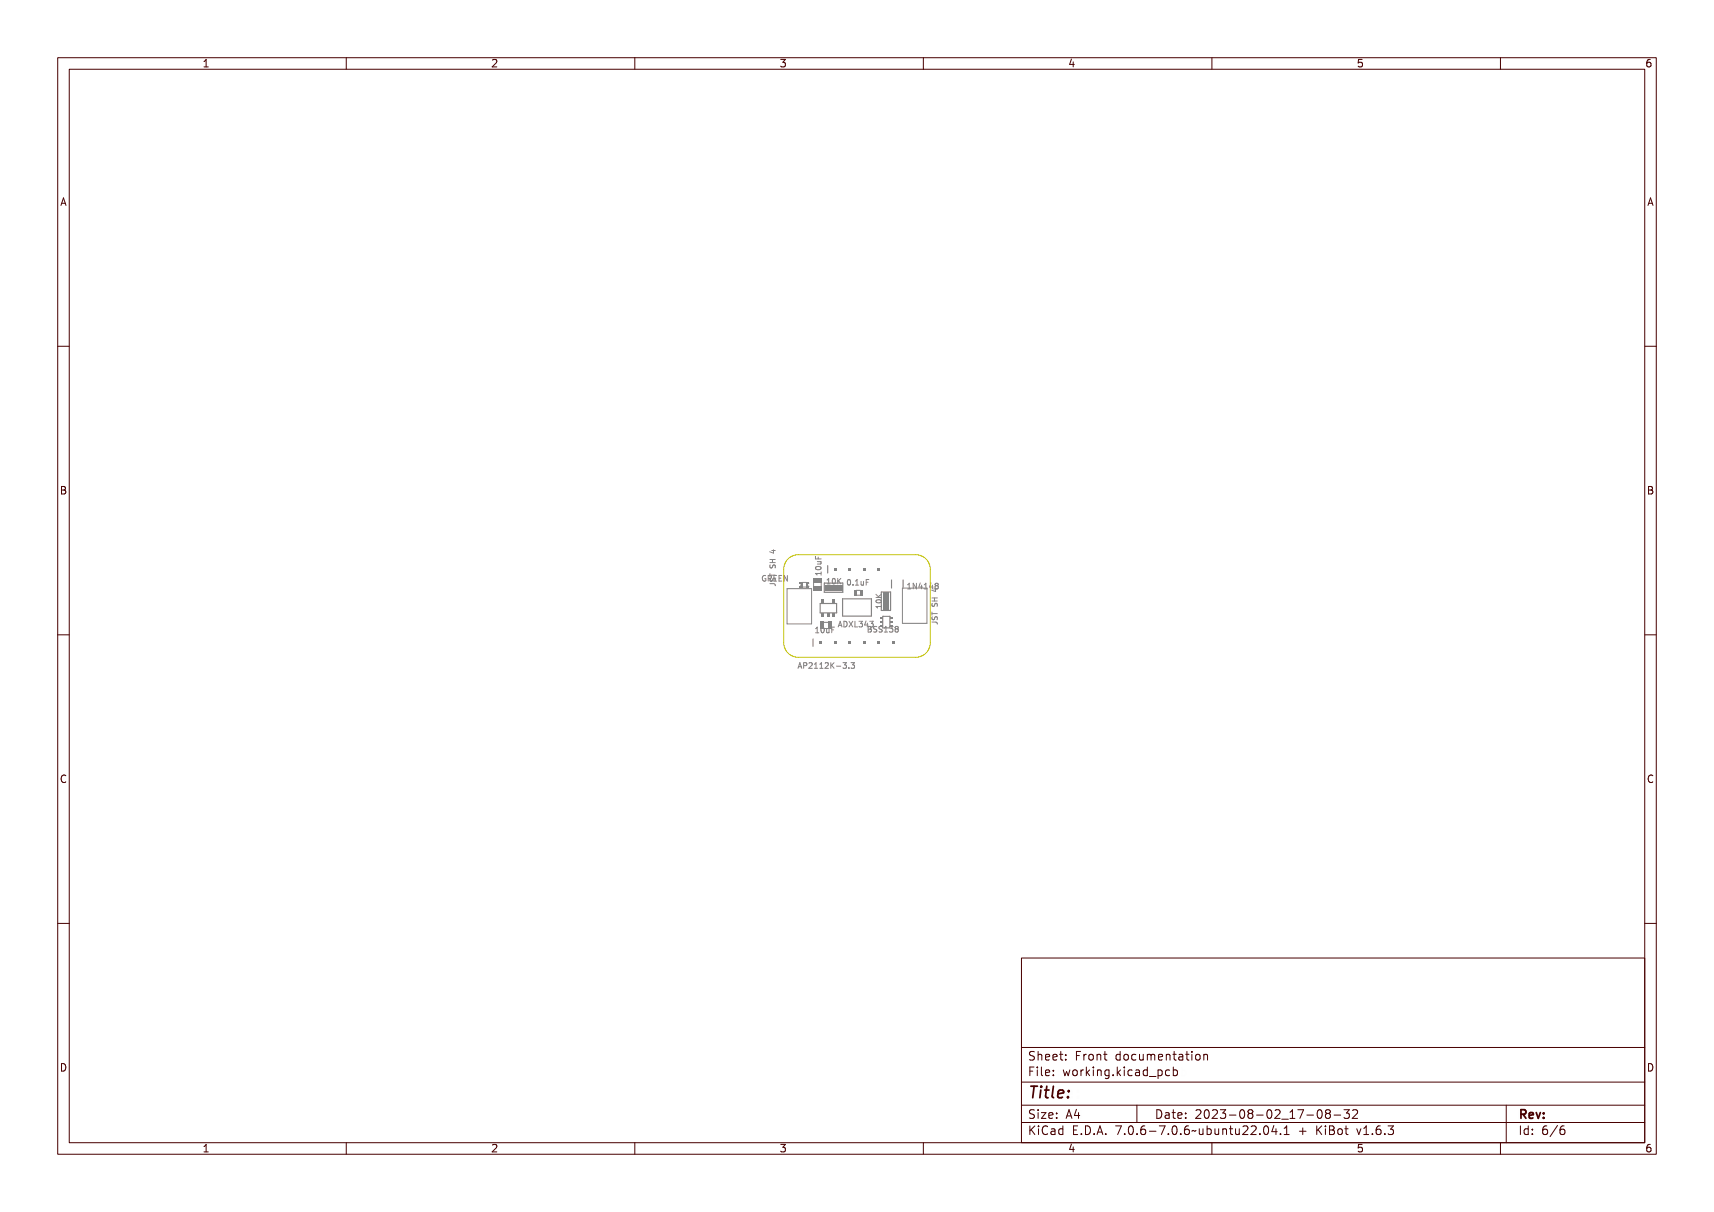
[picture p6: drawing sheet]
<svg xmlns="http://www.w3.org/2000/svg" width="297mm" height="210mm" viewBox="0 0 297 210" stroke-linecap="round" stroke-linejoin="round" font-family="sans-serif">
<defs><g id="words">
<text font-size="2.7" fill="#480000" x="178" y="190.3">Title:</text>
<g font-size="2" fill="#480000">
<text x="178" y="183.7">Sheet: Front documentation</text>
<text x="178" y="186.5">File: working.kicad_pcb</text>
<text x="178" y="193.9">Size: A4</text>
<text x="178" y="196.6">KiCad E.D.A. 7.0.6-7.0.6~ubuntu22.04.1 + KiBot v1.6.3</text>
<text x="200" y="193.9">Date: 2023-08-02_17-08-32</text>
<text x="263" y="196.6">Id: 6/6</text>
<text x="263" y="193.9">Rev:</text>
</g>
<g font-size="1.7" fill="#480000">
<text x="35" y="11.7">1</text>
<text x="85" y="11.7">2</text>
<text x="135" y="11.7">3</text>
<text x="185" y="11.7">4</text>
<text x="235" y="11.7">5</text>
<text x="285" y="11.7">6</text>
<text x="10.5" y="35.7">A</text>
<text x="285.5" y="35.7">A</text>
<text x="10.5" y="85.6">B</text>
<text x="285.5" y="85.6">B</text>
<text x="10.5" y="135.7">C</text>
<text x="285.5" y="135.7">C</text>
<text x="10.5" y="185.6">D</text>
<text x="285.5" y="185.6">D</text>
<text x="35" y="199.7">1</text>
<text x="85" y="199.7">2</text>
<text x="135" y="199.7">3</text>
<text x="185" y="199.7">4</text>
<text x="235" y="199.7">5</text>
<text x="285" y="199.7">6</text>
</g>
<g font-size="1.3" fill="#848484">
<text x="132.8" y="100.7">GREEN</text>
<text x="142.3" y="99.9" transform="rotate(-90 142.3 99.9)">10uF</text>
<text x="143.1" y="101.2">10K</text>
<text x="146.8" y="101.4">0.1uF</text>
<text x="152.8" y="105.6" transform="rotate(-90 152.8 105.6)">10K</text>
<text x="157.1" y="102.1">1N4148</text>
<text x="141.6" y="109.7">10uF</text>
<text x="145.1" y="108.7">ADXL343</text>
<text x="151.2" y="109.6">BSS138</text>
<text x="138.2" y="115.8">AP2112K-3.3</text>
</g>
</g></defs>
<g fill="none" stroke="#848484" stroke-width=".17">
<path d="M132.4 99.7a.53 .53 0 0 0-.3 .5 .53 .53 0 0 0 .3 .5M132.9 99.9l.3-.1h.2v.2l-.1-.1a.36 .36 0 0 0-.4 .4 .36 .36 0 0 0 .4 .3v-.2l-.1-.2h.3v.5a.43 .43 0 0 1-.6-.1 .43 .43 0 0 1 0-.6zM133.4 97.5h.9M133.4 96.9h.9M133.5 97.9v.5h.3l.1-.4 .3-.1 .1 .2v.3M133.6 99.5h.1v.2h.8v.2h-.8v.2h-.1zM133.6 97.3h.9v.1h-.5v.3h.5v.1h-.9v-.1h.3v-.3h-.3zM133.6 95.9h.5l.1-.2 .3 .3h-.3v.4h-.1l-.5-.4zM133.6 98.1h.1a.18 .18 0 0 0 0 .3 .18 .18 0 0 0 .2-.1 .29 .29 0 0 1 .5-.2 .29 .29 0 0 1-.1 .5v-.1a.22 .22 0 0 0 .1-.3 .22 .22 0 0 0-.3 0 .22 .22 0 0 0-.1 .3 .29 .29 0 0 1-.4 0 .29 .29 0 0 1 0-.4zM133.6 99.8h.3a.26 .26 0 0 1 .3 .2 .26 .26 0 0 1-.2 .3l.3 .4h-.1l-.3-.4h-.1v.4h-.2zM133.7 96h.4v.3zM133.7 95.4h.6"/>
<path d="M133.8 99.9h.1a.17 .17 0 0 1 .2 .1 .17 .17 0 0 1-.2 .2h-.1zM133.9 96.9v.6M134 95.3v.5l-.6-.2M134.5 99.8h.5v.1h-.4v.3h.4v.1h-.4v.3h.4v.1h-.5zM135.2 99.8h.6v.1h-.4v.3h.4v.1h-.4v.3h.4v.1h-.6zM136 99.8h.2l.3 .8v-.8h.1v.9h-.2l-.3-.8v.8h-.1zM141.4 99.4h.8v-.2h.1v.5h-.1v-.2h-.7v.2h-.1zM141.4 96.8h.1v.4h.3v-.4h.1v.4h.4v.2h-.9zM141.5 98.5l.3-.1a.38 .38 0 0 1 .5 .3 .55 .55 0 0 1-.5 .3 .55 .55 0 0 1-.4-.3zM141.5 98.6a.43 .43 0 0 1 .7 .2 .43 .43 0 0 1-.7-.2zM141.6 97.6h.7l-.1 .1a.23 .23 0 0 1 .1 .3 .23 .23 0 0 1-.2 .2h-.5v-.2h.5l.1-.1-.1-.2h-.5zM133.6 101.1h.6a.26 .26 0 0 1 .3 .2 .26 .26 0 0 1-.2 .3 .21 .21 0 0 0 .1-.2 .21 .21 0 0 0-.2-.2h-.5v.2h-.1z"/>
<path d="M133.6 100.3l.1 .1a.18 .18 0 0 0 0 .3 .18 .18 0 0 0 .2-.2 .29 .29 0 0 1 .5-.2 .29 .29 0 0 1-.1 .5 .22 .22 0 0 0 .1-.3 .22 .22 0 0 0-.3-.1 .22 .22 0 0 0-.1 .3 .29 .29 0 0 1-.4 0 .29 .29 0 0 1 0-.4zM134.2 101.2l.1 .3M138.5 114.9h.1l.3 .9h-.1l-.1-.2h-.3l-.1 .2h-.1zM138.6 115l.1 .5h-.3zM138.6 101a.3 .3 0 0 1 .2 .3 .3 .3 0 0 1-.2 .3M139 101.7h.7M139 100.9h.7M139.1 114.9h.2a.31 .31 0 0 1 .4 .4 .31 .31 0 0 1-.5 .2v.3h-.1zM139.2 115h.1a.18 .18 0 0 1 .2 .2 .18 .18 0 0 1-.2 .2h-.1zM139.8 114.9a.34 .34 0 0 1 .6 .1 .34 .34 0 0 1-.2 .5l-.2 .2h.4v.1h-.6l.4-.4a.23 .23 0 0 0 0-.4 .23 .23 0 0 0-.4 .1zM140.2 101a.27 .27 0 0 0-.3 .3 .27 .27 0 0 0 .3 .3M140.7 114.9h.3v.8h.2v.1h-.5v-.1h.2v-.7l-.2 .1z"/>
<path d="M141.5 114.9h.3v.8h.2v.1h-.5v-.1h.2v-.7l-.2 .1zM141.8 108.8l.3-.1v.9h.2v.1h-.5v-.1h.2v-.8l-.2 .1zM142.2 114.9a.34 .34 0 0 1 .5 .1 .34 .34 0 0 1-.2 .5l-.2 .2h.5v.1h-.6l.3-.4a.23 .23 0 0 0 .1-.4 .23 .23 0 0 0-.4 .1zM142.6 108.8l.1-.1a.46 .46 0 0 1 .4 .5 .46 .46 0 0 1-.4 .5l-.2-.3zM142.7 108.8a.39 .39 0 0 1 .3 .4 .39 .39 0 0 1-.3 .4l-.1-.4zM143 114.9h.1v.4l.4-.4h.1l-.3 .4 .4 .5h-.2l-.3-.4-.1 .4h-.1zM143.2 100.3h.4v.8h.2v.1h-.5v-.1h.1v-.7l-.2 .1zM143.3 109h.1v.5l.2 .1 .1-.1v-.5h.2v.7l-.2-.1a.23 .23 0 0 1-.2 .1 .23 .23 0 0 1-.2-.3zM143.9 115.4h.3v.1h-.3zM144 100.4l.1-.1a.44 .44 0 0 1 .4 .5 .44 .44 0 0 1-.4 .4l-.2-.2zM144.1 108.7h.6v.1h-.5v.3h.4v.1h-.4v.5h-.1zM144.2 100.4a.37 .37 0 0 1 .2 .4 .37 .37 0 0 1-.2 .3l-.1-.4z"/>
<path d="M144.6 114.9a.29 .29 0 0 1 .4 0 .29 .29 0 0 1-.1 .4 .3 .3 0 0 1 .1 .5 .3 .3 0 0 1-.5-.1h.1a.22 .22 0 0 0 .3 .1 .22 .22 0 0 0 .1-.3 .22 .22 0 0 0-.3-.1l.1-.1a.17 .17 0 0 0 .2-.2 .17 .17 0 0 0-.3-.1h-.1zM144.7 100.3h.1v.4l.4-.4h.1l-.3 .4 .4 .5h-.2l-.3-.5-.1 .5h-.1zM145.4 107.7h.2l.3 1h-.1l-.1-.3h-.3l-.1 .3h-.1zM145.5 107.8l.2 .5h-.3zM145.5 115.7h.2v.1h-.2zM146 107.7a.49 .49 0 0 1 .6 .5 .49 .49 0 0 1-.6 .5zM146.1 114.9a.29 .29 0 0 1 .5 0 .29 .29 0 0 1-.1 .4 .3 .3 0 0 1 .1 .5 .3 .3 0 0 1-.5-.1h.1a.22 .22 0 0 0 .3 .1 .22 .22 0 0 0 0-.3 .22 .22 0 0 0-.2-.1l.1-.1a.17 .17 0 0 0 .1-.2 .17 .17 0 0 0-.2-.1h-.2zM146.1 107.8a.37 .37 0 0 1 .4 .4 .37 .37 0 0 1-.4 .4zM146.8 107.7h.1l.2 .4 .2-.4h.2l-.3 .5 .3 .5h-.2l-.2-.4-.2 .4h-.2l.3-.5zM147 100.6l.1-.1a.46 .46 0 0 1 .4 .5 .46 .46 0 0 1-.4 .4l-.2-.2zM147.1 100.6a.39 .39 0 0 1 .3 .4 .39 .39 0 0 1-.3 .3l-.1-.3zM147.5 114.8h.6l-.4 .4 .3 .1v.4l-.1 .1-.4-.1"/>
<path d="M147.6 107.7h.2v.9h.4v.1h-.6zM147.9 101.2h.2v.2h-.2zM148.4 107.7a.29 .29 0 0 1 .4 0 .29 .29 0 0 1 0 .5 .3 .3 0 0 1 0 .5 .3 .3 0 0 1-.4-.2 .22 .22 0 0 0 .3 .1 .22 .22 0 0 0 .1-.3 .22 .22 0 0 0-.3-.1l.1-.1a.17 .17 0 0 0 .2-.2 .17 .17 0 0 0-.3-.1l-.1 .1zM148.5 100.5h.4v.8h.2v.1h-.6v-.1h.2v-.7h-.2zM149.3 100.7h.1v.5l.1 .1 .2-.1v-.5h.1v.7l-.1-.1a.23 .23 0 0 1-.3 .1 .23 .23 0 0 1-.1-.2zM149.5 107.7h.2v.6h.1l-.1 .4h-.2v-.3h-.4zM149.5 107.8v.5h-.3zM150 107.7a.29 .29 0 0 1 .4 0 .29 .29 0 0 1-.1 .5 .3 .3 0 0 1 .1 .5 .3 .3 0 0 1-.5-.2h.1a.22 .22 0 0 0 .3 .1 .22 .22 0 0 0 .1-.3 .22 .22 0 0 0-.3-.1l.1-.1a.17 .17 0 0 0 .2-.2 .17 .17 0 0 0-.3-.1l-.1 .1zM150.1 100.5h.5v.1h-.4v.3h.4v.1h-.4v.4h-.1zM150.4 108.5v1h.4M150.7 107.7h.6l-.3 .3 .3 .2M151.3 108.6h.2a.23 .23 0 0 1 .3 .2 .23 .23 0 0 1-.1 .2 .26 .26 0 0 1 .2 .4 .26 .26 0 0 1-.4 .2h-.2z"/>
<path d="M151.4 109.1h.1a.18 .18 0 0 1 .3 .2 .18 .18 0 0 1-.3 .2h-.1zM151.4 108.7h.1a.15 .15 0 0 1 .2 .2 .15 .15 0 0 1-.2 .1h-.1zM151.9 105.1h.8v-.2h.1v.5h-.1v-.2h-.7v.2h-.1zM151.9 103.3l.3 .4 .6-.4v.2l-.5 .3 .5 .1v.1h-.9v-.1h.4l-.4-.4zM151.9 104.3a.49 .49 0 0 1 .5-.2 .49 .49 0 0 1 .4 .5 .48 .48 0 0 1-.6 .2 .48 .48 0 0 1-.3-.5zM152 104.4a.41 .41 0 0 1 .7 .1 .41 .41 0 0 1-.7-.1zM152.1 108.7l.3-.1h.2l-.1 .1a.19 .19 0 0 0-.2-.1 .19 .19 0 0 0-.1 .3 .19 .19 0 0 0 .2 .1 .3 .3 0 0 1 .1 .5 .3 .3 0 0 1-.5-.1 .22 .22 0 0 0 .4 .1 .22 .22 0 0 0 0-.3 .31 .31 0 0 1-.3-.2 .31 .31 0 0 1 0-.3zM152.9 108.7l.3-.1h.2l-.1 .1a.19 .19 0 0 0-.2-.1 .19 .19 0 0 0-.1 .3 .19 .19 0 0 0 .2 .1 .3 .3 0 0 1 .1 .5 .3 .3 0 0 1-.5-.1 .22 .22 0 0 0 .3 .1 .22 .22 0 0 0 .1-.3 .31 .31 0 0 1-.3-.2 .31 .31 0 0 1 0-.3zM153.7 108.7l.3-.1v.8h.2v.2h-.5v-.2h.2v-.7l-.2 .1zM154.4 108.6a.29 .29 0 0 1 .4 0 .29 .29 0 0 1 0 .4 .3 .3 0 0 1 .1 .5 .3 .3 0 0 1-.5-.1 .22 .22 0 0 0 .3 .1 .22 .22 0 0 0 .1-.3 .22 .22 0 0 0-.3-.1l.1-.1a.19 .19 0 0 0 .2-.3 .19 .19 0 0 0-.3 0zM155.3 108.7a.27 .27 0 0 1 .4-.1 .27 .27 0 0 1-.1 .4 .27 .27 0 0 1 .1 .5 .27 .27 0 0 1-.4 0 .27 .27 0 0 1 .1-.5l-.2-.1zM157.2 101.2l.4-.1v.9h.2v.1h-.6v-.1h.2v-.8l-.2 .1z"/>
<path d="M157.9 101.1h.2l.3 .8v-.8h.1v1h-.1l-.3-.8v.8h-.2zM159.1 101.1h.1v.6h.1l-.1 .4h-.1v-.2h-.4zM159.1 101.2v.5h-.3zM159.6 101.2l.3-.1v.9h.2v.1h-.5v-.1h.2v-.8l-.2 .1zM160.6 101.1h.2v.6h.1l-.1 .4h-.1v-.2h-.4zM160.7 101.2v.5h-.3zM161.2 101.2a.27 .27 0 0 1 .4 0 .27 .27 0 0 1-.1 .4 .27 .27 0 0 1 .1 .4 .27 .27 0 0 1-.4 0 .27 .27 0 0 1 .1-.4l-.2-.2zM161.5 107.8h.8l.1 .3M161.5 106.1v.5M161.5 106.3h.9M161.5 104.1h.9M161.5 103.6h.9"/>
<path d="M161.5 104.5l.1 .5h.2l.2-.4 .2-.1 .2 .2v.4M161.5 106.9v.3l.2 .2 .2-.1 .2-.4h.2l.1 .5M161.6 107.8h.6a.26 .26 0 0 1 .4 .2 .26 .26 0 0 1-.2 .3 .21 .21 0 0 0 .1-.3 .21 .21 0 0 0-.3-.1h-.5v.2h-.1zM161.6 106.1h.1v.3h.8v.1h-.8v.3h-.1zM161.6 103.9h.9v.1h-.4v.4h.4v.1h-.9v-.1h.4v-.4h-.4zM161.6 102.5h.6l.1-.1 .2 .2h-.2v.4h-.1l-.6-.3zM161.7 107h.1a.2 .2 0 0 0 0 .4 .18 .18 0 0 0 .2-.2 .29 .29 0 0 1 .5-.2 .29 .29 0 0 1-.1 .5v-.1a.22 .22 0 0 0 .1-.3 .22 .22 0 0 0-.3 0 .22 .22 0 0 0-.1 .3 .29 .29 0 0 1-.4 0 .29 .29 0 0 1 0-.4zM161.7 104.7l.1 .1a.18 .18 0 0 0 0 .3 .18 .18 0 0 0 .2-.2 .29 .29 0 0 1 .5-.1 .29 .29 0 0 1-.1 .4 .22 .22 0 0 0 .1-.3 .22 .22 0 0 0-.3-.1 .22 .22 0 0 0-.1 .3 .29 .29 0 0 1-.4 0 .29 .29 0 0 1 0-.4zM161.7 102.6h.5v.3zM161.8 102h.6M161.9 103.6v.5M162.1 101.4l.1 .1"/>
<path d="M162.1 101.1l.4 .1 .1 .1-.2 .2M162.2 101.5h.2M162.2 101.5h-.1M162.4 101.5l.2 .2-.1 .2-.4 .1"/>
<circle cx="141.8" cy="98.7" r=".09"/>
<circle cx="138.7" cy="101.7" r=".08"/>
<circle cx="142.8" cy="109.2" r=".09"/>
<circle cx="144.2" cy="100.7" r=".08"/>
<circle cx="147.2" cy="101" r=".09"/>
<circle cx="152.3" cy="104.5" r=".08"/>
<circle cx="155.5" cy="108.8" r=".16"/>
<circle cx="155.5" cy="109.3" r=".19"/>
<circle cx="161.4" cy="101.4" r=".16"/>
<circle cx="161.4" cy="101.8" r=".19"/>
</g>
<path d="M154.5 100.5v1.4M156.5 100.5v1.4" fill="none" stroke="#848484" stroke-width=".2"/>
<g fill="#848484">
<path d="M138.5 101.6h.2v.2h-.2z" fill-rule="evenodd"/>
<path d="M138.6 101.7l.4 .1z" fill-rule="evenodd"/>
<path d="M138.8 100.9h.2v.9h-.2z" fill-rule="evenodd"/>
<path d="M139.7 101.6h.5v.2h-.5z" fill-rule="evenodd"/>
<path d="M139.7 101h.2v.6h-.2z" fill-rule="evenodd"/>
<path d="M139.9 101.5l.1 .1z" fill-rule="evenodd"/>
<path d="M139.9 101l.1 .1z" fill-rule="evenodd"/>
<path d="M138.5 100.9h.3v.2h-.3z" fill-rule="evenodd"/>
<path d="M139.7 100.9h.5v.2h-.5z" fill-rule="evenodd"/>
</g>
<path d="M153 108.8v-2h1.2v2" fill="none" stroke="#848484" stroke-width=".2"/>
<g fill="#848484">
<path d="M152.5 107.7h.4v.2h-.4z" fill-rule="evenodd"/>
<path d="M154.3 107.7h.3v.2h-.3z" fill-rule="evenodd"/>
<path d="M152.5 107h.4v.3h-.4z" fill-rule="evenodd"/>
<path d="M154.3 107h.3v.3h-.3z" fill-rule="evenodd"/>
</g>
<path d="M152.7 102.6h1.6v3.2h-1.6z" fill="none" stroke="#848484" stroke-width=".2"/>
<path d="M153 102.6h1v3.1h-1z" fill-rule="evenodd" fill="#848484"/>
<path d="M142.8 101h3.2v1.6h-3.2z" fill="none" stroke="#848484" stroke-width=".2"/>
<path d="M142.9 101.3h3.1v1h-3.1z" fill-rule="evenodd" fill="#848484"/>
<path d="M156.4 101.9h4.2v6.1h-4.2z" fill="none" stroke="#848484" stroke-width=".17"/>
<path d="M143.4 98v1.3" fill="none" stroke="#848484" stroke-width=".2"/>
<g fill="#848484">
<path d="M144.4 98.4h.5v.5h-.5z" fill-rule="evenodd"/>
<path d="M147 98.4h.5v.5h-.5z" fill-rule="evenodd"/>
<path d="M149.5 98.4h.5v.5h-.5z" fill-rule="evenodd"/>
<path d="M152.1 98.4h.5v.5h-.5z" fill-rule="evenodd"/>
</g>
<path d="M142.1 104.6h2.9v1.6h-2.9z" fill="none" stroke="#848484" stroke-width=".2"/>
<g fill="#848484">
<path d="M142.3 103.9h.5v.6h-.5z" fill-rule="evenodd"/>
<path d="M142.3 106.2h.5v.7h-.5z" fill-rule="evenodd"/>
<path d="M143.3 106.2h.5v.7h-.5z" fill-rule="evenodd"/>
<path d="M144.2 103.9h.5v.6h-.5z" fill-rule="evenodd"/>
<path d="M144.2 106.2h.5v.7h-.5z" fill-rule="evenodd"/>
</g>
<path d="M136.4 102h4.2v6.1h-4.2z" fill="none" stroke="#848484" stroke-width=".17"/>
<path d="M140.9 110.7v1.3" fill="none" stroke="#848484" stroke-width=".2"/>
<g fill="#848484">
<path d="M141.9 111.1h.5v.5h-.5z" fill-rule="evenodd"/>
<path d="M144.4 111.1h.5v.5h-.5z" fill-rule="evenodd"/>
<path d="M147 111.1h.5v.5h-.5z" fill-rule="evenodd"/>
<path d="M149.5 111.1h.5v.5h-.5z" fill-rule="evenodd"/>
<path d="M152.1 111.1h.5v.5h-.5z" fill-rule="evenodd"/>
<path d="M154.6 111.1h.5v.5h-.5z" fill-rule="evenodd"/>
</g>
<path d="M142.7 107.8h1" fill="none" stroke="#848484" stroke-width=".17"/>
<g fill="#848484">
<path d="M142.2 107.7h.6v1.3h-.6z" fill-rule="evenodd"/>
<path d="M143.6 107.7h.6v1.3h-.6z" fill-rule="evenodd"/>
</g>
<path d="M141 100.9v.8M142.3 100.9v.8" fill="none" stroke="#848484" stroke-width=".17"/>
<g fill="#848484">
<path d="M140.9 101.7h1.5v.7h-1.5z" fill-rule="evenodd"/>
<path d="M140.9 100.2h1.5v.8h-1.5z" fill-rule="evenodd"/>
</g>
<path d="M146 103.8h5v3h-5z" fill="none" stroke="#848484" stroke-width=".2"/>
<path d="M148.4 102.3h.7M148.4 103.1h.7" fill="none" stroke="#848484" stroke-width=".17"/>
<g fill="#848484">
<path d="M147.9 102.2h.5v1h-.5z" fill-rule="evenodd"/>
<path d="M149.1 102.2h.5v1h-.5z" fill-rule="evenodd"/>
</g>
<path d="M136.8 96.7l1-.5 .5-.1h20.4a2.54 2.54 0 0 1 2.5 2.6v12.7a2.54 2.54 0 0 1-2.5 2.5h-20.4a2.54 2.54 0 0 1-2.5-2.5v-12.7a2.53 2.53 0 0 1 1-2z" fill="none" stroke="#c2c200" stroke-width=".17"/>
<g fill="none" stroke="#480000" stroke-width=".17">
<path d="M10 10h277v190h-277zM12 12h273v186h-273zM60 10v2M110 10v2M160 10v2M210 10v2M260 10v2M10 60h2M285 60h2M10 110h2M285 110h2M10 160h2"/>
<path d="M285 160h2M177 166h108v32h-108zM60 198v2M110 198v2M160 198v2M177 181.5h108M177 187.5h108M177 191.5h108M177 194.5h108M178.1 195.2h.2v.6l.6-.6h.3l-.6 .6 .6 .8h-.2l-.5-.7-.2 .2v.5h-.2zM178.2 185h.9v.2h-.7v.4h.6v.2h-.6v.7h-.2zM178.3 182.4l.5-.1h.2v.2a.31 .31 0 0 0-.5-.1 .31 .31 0 0 0 0 .5 .5 .5 0 0 1 .6 .6 .5 .5 0 0 1-.8 .2l-.1-.2a.34 .34 0 0 0 .4 .1 .34 .34 0 0 0 .1-.5 .47 .47 0 0 1-.5-.2 .47 .47 0 0 1 .1-.5z"/>
<path d="M178.3 192.5l.5-.1h.2v.2a.31 .31 0 0 0-.5-.1 .31 .31 0 0 0 0 .5 .5 .5 0 0 1 .6 .6 .5 .5 0 0 1-.8 .2l-.1-.2a.34 .34 0 0 0 .4 .1 .34 .34 0 0 0 .1-.5 .47 .47 0 0 1-.5-.2 .47 .47 0 0 1 .1-.5zM179.4 182.2h.2v.6a.35 .35 0 0 1 .4-.1 .35 .35 0 0 1 .2 .4v.6h-.2v-.8h-.4v.8h-.2zM179.5 185.4h.4v.9h.4v.2h-.9v-.2h.3v-.8h-.2zM179.5 192.8h.4v.9h.4v.1h-.9v-.1h.3v-.8h-.2zM179.5 195.6h.4v.9h.4v.1h-.9v-.1h.3v-.8h-.2zM179.7 184.9h.2v.3h-.2zM179.7 192.3h.2v.3h-.2zM179.7 195.1h.2v.3h-.2zM180.6 184.9h.4v1.3l.4 .1v.2l-.5-.2v-1.2h-.3zM180.6 192.8h.8v.1l-.6 .8h.6v.1h-.8v-.1l.6-.8h-.6zM180.7 182.8a.49 .49 0 0 1 .6-.1 .49 .49 0 0 1 .2 .5h-.8a.42 .42 0 0 0 .3 .4 .42 .42 0 0 0 .4-.1v.2a.6 .6 0 0 1-.8-.1 .6 .6 0 0 1 .1-.8zM180.7 195.4l.5-.2h.3v.2a.43 .43 0 0 0-.6 0 .43 .43 0 0 0-.2 .5 .43 .43 0 0 0 .2 .5 .43 .43 0 0 0 .6 0v.2a.66 .66 0 0 1-.8-.1 .66 .66 0 0 1-.1-.8z"/>
<path d="M180.8 182.9l.4-.1 .1 .3h-.6zM181.8 195.6h.2a.45 .45 0 0 1 .5 0 .45 .45 0 0 1 .1 .4v.6h-.1v-.1a.38 .38 0 0 1-.5 .2 .38 .38 0 0 1-.2-.5 .38 .38 0 0 1 .4-.2h.3a.35 .35 0 0 0-.3-.4 .35 .35 0 0 0-.4 .2zM181.9 182.8a.49 .49 0 0 1 .6-.1 .49 .49 0 0 1 .2 .5h-.8a.42 .42 0 0 0 .3 .4 .42 .42 0 0 0 .5-.1v.2a.6 .6 0 0 1-.9-.1 .6 .6 0 0 1 .1-.8zM181.9 185.5a.49 .49 0 0 1 .6-.1 .49 .49 0 0 1 .2 .5h-.8a.42 .42 0 0 0 .3 .4 .42 .42 0 0 0 .5-.1v.2a.6 .6 0 0 1-.9-.1 .6 .6 0 0 1 .1-.8zM181.9 192.9a.49 .49 0 0 1 .6-.1 .49 .49 0 0 1 .2 .5h-.8a.42 .42 0 0 0 .3 .4 .42 .42 0 0 0 .5-.1v.2a.6 .6 0 0 1-.9-.1 .6 .6 0 0 1 .1-.8zM182 196.2l.5-.1a.31 .31 0 0 1-.2 .4 .31 .31 0 0 1-.4-.1zM182 182.9l.4-.1 .1 .3h-.6zM182 185.6l.4-.1 .1 .3h-.6zM182 193l.4-.1 .1 .3h-.6zM183 195.7l.4-.2 .2 .2v-.6h.2v1.5h-.2v-.1a.42 .42 0 0 1-.5 .1 .42 .42 0 0 1-.2-.5zM183.2 195.8l.1-.1a.4 .4 0 0 1 .3 .4 .4 .4 0 0 1-.3 .4l-.2-.2zM183.2 182.3h.2v.4h.4v.1h-.4l.1 .8h.3v.1h-.2a.3 .3 0 0 1-.4-.3v-.6h-.3v-.1h.3z"/>
<path d="M183.3 185.4h.2v.3h-.2zM183.3 186.2h.2v.3h-.2zM183.3 192.8h.2v.3h-.2zM183.3 193.6h.2v.2h-.2zM184.5 182.7h.2v.3h-.2zM184.5 183.5h.2v.2h-.2zM185.2 185.4h.2l.2 .8 .1-.5h.2l.2 .5 .1-.8h.2l-.2 1.1h-.2l-.2-.7-.2 .7h-.1zM185.4 195.2h.9v.2h-.7v.4h.6v.2h-.6v.5h.7v.1h-.9zM185.7 192.4h.2l.5 1.4h-.2l-.1-.3h-.5l-.1 .3h-.2zM185.8 192.6l.2 .7h-.4zM186.6 182.3h.9v.2h-.7v.4h.6v.2h-.6v.6h-.2zM186.7 185.5a.52 .52 0 0 1 .8 .4 .52 .52 0 0 1-.8 .4l-.1-.4z"/>
<path d="M186.8 185.6l.1-.1a.39 .39 0 0 1 .4 .4 .39 .39 0 0 1-.4 .4l-.1-.2zM186.9 196.4h.2v.2h-.2zM187.1 192.4h.2v.9h.2v.2h-.2v.3h-.2v-.3h-.6v-.2zM187.1 192.6v.7h-.4zM187.8 195.2a.76 .76 0 0 1 .9 .7 .76 .76 0 0 1-.9 .7zM188 195.4a.57 .57 0 0 1 .5 .5 .57 .57 0 0 1-.5 .6zM188 182.7h.2v.2a.3 .3 0 0 1 .3-.3 .3 .3 0 0 1 .3 .3 .37 .37 0 0 0-.5-.1 .37 .37 0 0 0-.1 .4v.5h-.2zM188 185.4h.2v.2a.3 .3 0 0 1 .3-.3 .3 .3 0 0 1 .3 .3 .37 .37 0 0 0-.5-.1 .37 .37 0 0 0-.1 .4v.6h-.2zM189.1 184.9h.1v.9l.5-.4h.2l-.4 .4 .5 .7h-.2l-.4-.6-.2 .1v.5h-.1zM189.1 182.8a.52 .52 0 0 1 .8 .4 .52 .52 0 0 1-.8 .4l-.1-.4zM189.2 182.9l.1-.1a.39 .39 0 0 1 .4 .4 .39 .39 0 0 1-.4 .4l-.1-.2zM189.3 196.4h.3v.2h-.3z"/>
<path d="M190.2 182.7h.2v.1a.35 .35 0 0 1 .4-.1 .35 .35 0 0 1 .3 .4v.6h-.2l-.1-.8h-.3l-.1 .8h-.2zM190.3 185.4h.4v.9h.4v.2h-.9v-.2h.4v-.8h-.3zM190.5 195.2h.3l.4 1.4h-.2l-.1-.3h-.5l-.1 .3h-.2zM190.6 184.9h.1v.3h-.1zM190.6 195.4l.2 .7h-.4zM191.4 185.4h.2v.1a.35 .35 0 0 1 .4-.1 .35 .35 0 0 1 .3 .4v.7h-.2l-.1-.9h-.3l-.1 .9h-.2zM191.7 182.3h.1v.4h.4v.1h-.4l.1 .8h.3v.1h-.2a.3 .3 0 0 1-.3-.3v-.6h-.3v-.1h.3zM191.7 196.4h.3v.2h-.3zM192.7 185.5l.3-.2 .3 .2v-.1h.2v1a.53 .53 0 0 1-.8 .4v-.2a.36 .36 0 0 0 .4 .1 .36 .36 0 0 0 .2-.4l-.1 .1a.53 .53 0 0 1-.7-.3 .53 .53 0 0 1 .2-.6zM192.8 185.6l.1-.1a.39 .39 0 0 1 .4 .4 .39 .39 0 0 1-.4 .4l-.1-.2zM193.8 195.2h.9l-.5 1.4h-.2l.5-1.2h-.7zM193.9 182.8l.3-.2 .3 .2v-.6h.2v1.5h-.2v-.1a.42 .42 0 0 1-.6 .1 .42 .42 0 0 1-.1-.5z"/>
<path d="M194.1 182.8a.4 .4 0 0 1 .4 .4 .4 .4 0 0 1-.4 .4l-.2-.4zM194.1 186.2h.3v.3h-.3zM195.1 184.9h.2v.9l.4-.4h.3l-.5 .4 .5 .7h-.2l-.4-.6-.1 .1v.5h-.2zM195.1 182.8a.52 .52 0 0 1 .8 .4 .52 .52 0 0 1-.8 .4l-.1-.4zM195.2 182.9l.1-.1a.39 .39 0 0 1 .4 .4 .39 .39 0 0 1-.4 .4l-.1-.2zM195.3 196.4h.3v.2h-.3zM196.3 185.4h.5v.9h.3v.2h-.9v-.2h.4v-.8h-.3zM196.3 195.4a.5 .5 0 0 1 .7-.1 .5 .5 0 0 1 .1 .6 .52 .52 0 0 1-.4 .8 .52 .52 0 0 1-.5-.8zM196.4 182.8a.39 .39 0 0 1 .4-.2 .39 .39 0 0 1 .3 .3 .4 .4 0 0 0-.6 0 .4 .4 0 0 0 0 .6 .4 .4 0 0 0 .6 0 .41 .41 0 0 1-.4 .3 .41 .41 0 0 1-.4-.3v-.5zM196.5 195.4a.57 .57 0 0 1 .4 .9l-.3 .2a.86 .86 0 0 1-.1-1.1zM196.6 184.9h.2v.3h-.2zM197 191.5v3"/>
<path d="M197.4 182.7h.2v.8l.2 .1 .3-.2v-.7h.2v1h-.2v-.1a.35 .35 0 0 1-.4 .2 .35 .35 0 0 1-.3-.5zM197.6 185.5a.39 .39 0 0 1 .4-.2 .39 .39 0 0 1 .3 .3 .4 .4 0 0 0-.6 0 .4 .4 0 0 0 0 .6 .4 .4 0 0 0 .6 0 .41 .41 0 0 1-.4 .3 .41 .41 0 0 1-.4-.3v-.5zM197.7 196.4h.3v.2h-.3zM198.6 182.7h.1l.2-.1a.22 .22 0 0 0 .2 .2 .22 .22 0 0 0 .2-.2l.2 .3 .1 .8h-.2v-.8l-.1-.1-.2 .1v.8h-.1v-.8l-.2-.1-.1 .1v.8h-.1zM198.7 185.4h.1a.45 .45 0 0 1 .5 0 .45 .45 0 0 1 .2 .4v.7h-.2v-.2a.38 .38 0 0 1-.5 .2 .38 .38 0 0 1-.2-.5 .38 .38 0 0 1 .5-.2h.2a.35 .35 0 0 0-.3-.4 .35 .35 0 0 0-.3 .2zM198.7 195.4l.5-.2h.2v.2a.43 .43 0 0 0-.5 0 .43 .43 0 0 0-.1 .5 .48 .48 0 0 1 .7 0 .48 .48 0 0 1-.1 .7 .48 .48 0 0 1-.7-.1l-.1-.6zM198.8 186l.5-.1a.31 .31 0 0 1-.1 .4 .31 .31 0 0 1-.4-.1zM198.9 195.9a.29 .29 0 0 1 .4 .1 .29 .29 0 0 1-.1 .4 .29 .29 0 0 1-.4-.1zM199.9 185.5l.3-.2 .3 .2v-.6h.2v1.6h-.2v-.2a.42 .42 0 0 1-.5 .1 .42 .42 0 0 1-.2-.5zM199.9 182.8a.49 .49 0 0 1 .6-.1 .49 .49 0 0 1 .2 .5h-.7a.42 .42 0 0 0 .2 .4 .42 .42 0 0 0 .5-.1v.2a.6 .6 0 0 1-.8-.1 .6 .6 0 0 1 0-.8zM200 196h.5v.2h-.5zM200 185.6l.1-.1a.39 .39 0 0 1 .4 .4 .39 .39 0 0 1-.4 .4l-.1-.2z"/>
<path d="M200.1 182.9l.3-.1 .2 .3h-.6zM200.1 192.4a.76 .76 0 0 1 1 .7 .76 .76 0 0 1-1 .7zM200.3 192.6a.57 .57 0 0 1 .6 .5 .57 .57 0 0 1-.6 .6zM200.9 186.8l1.2 .1zM201 195.2h.9l-.5 1.4h-.2l.5-1.2h-.7zM201.1 182.7h.1v.1a.35 .35 0 0 1 .5-.1 .35 .35 0 0 1 .2 .4v.6h-.2v-.8h-.4l-.1 .8h-.1zM201.4 192.8h.2a.45 .45 0 0 1 .5 0 .45 .45 0 0 1 .1 .4v.6h-.1v-.1a.38 .38 0 0 1-.5 .2 .38 .38 0 0 1-.2-.5 .38 .38 0 0 1 .4-.2h.3a.35 .35 0 0 0-.3-.4 .35 .35 0 0 0-.4 .2zM201.6 193.4l.5-.1a.31 .31 0 0 1-.2 .4 .31 .31 0 0 1-.4-.1zM202.2 185.4h.2v.1a.46 .46 0 0 1 .6 0 .46 .46 0 0 1 .1 .6 .39 .39 0 0 1-.2 .4 .39 .39 0 0 1-.5-.2v.6h-.2zM202.5 182.3h.2v.4h.4v.1h-.4v.8h.4v.1h-.2a.3 .3 0 0 1-.4-.3v-.6h-.3v-.1h.3zM202.5 185.6l.1-.1a.4 .4 0 0 1 .4 .4 .4 .4 0 0 1-.4 .4l-.2-.2zM202.5 196.4h.3v.2h-.3z"/>
<path d="M202.8 192.4h.2v.4h.4v.1h-.4l.1 .8h.3v.1h-.2a.3 .3 0 0 1-.4-.3v-.6h-.3v-.1h.3zM203.5 182.7h.2a.45 .45 0 0 1 .4 0 .45 .45 0 0 1 .2 .4v.6h-.2v-.1a.38 .38 0 0 1-.5 .2 .38 .38 0 0 1-.2-.5 .38 .38 0 0 1 .5-.2h.2a.35 .35 0 0 0-.2-.4 .35 .35 0 0 0-.4 .2zM203.5 195.4a.5 .5 0 0 1 .7-.1 .5 .5 0 0 1 .1 .6 .52 .52 0 0 1-.4 .8 .52 .52 0 0 1-.5-.8zM203.6 185.5a.39 .39 0 0 1 .4-.2 .39 .39 0 0 1 .3 .3 .4 .4 0 0 0-.5 0 .4 .4 0 0 0 0 .6 .4 .4 0 0 0 .5 0 .41 .41 0 0 1-.4 .3 .41 .41 0 0 1-.4-.3v-.5zM203.7 183.3l.4-.1a.31 .31 0 0 1-.1 .4 .31 .31 0 0 1-.4-.1zM203.7 195.4a.57 .57 0 0 1 .4 .9l-.2 .2a.86 .86 0 0 1-.2-1.1zM203.9 192.9a.49 .49 0 0 1 .6-.1 .49 .49 0 0 1 .2 .5h-.8a.42 .42 0 0 0 .3 .4 .42 .42 0 0 0 .5-.1v.2a.6 .6 0 0 1-.9-.1 .6 .6 0 0 1 .1-.8zM204 193l.4-.1 .1 .3h-.6zM204.7 184.9h.1v.6a.45 .45 0 0 1 .7 0 .45 .45 0 0 1 0 .6 .39 .39 0 0 1-.2 .4 .39 .39 0 0 1-.5-.2v.2h-.1zM204.9 182.3h.2v.4h.4v.1h-.4v.8h.4v.1h-.2a.3 .3 0 0 1-.4-.3v-.6h-.3v-.1h.3zM204.9 185.6l.1-.1a.39 .39 0 0 1 .4 .4 .39 .39 0 0 1-.4 .4l-.1-.2zM204.9 196.4h.3v.2h-.3z"/>
<path d="M205.3 192.8h.2v.3h-.2zM205.3 193.6h.2v.2h-.2zM205.9 182.7h.5v.9h.3v.1h-.9v-.1h.4v-.8h-.3zM205.9 195.4l.5-.2h.2v.2a.43 .43 0 0 0-.5 0 .43 .43 0 0 0-.1 .5 .48 .48 0 0 1 .7 0 .48 .48 0 0 1-.1 .7 .48 .48 0 0 1-.7-.1l-.1-.6zM206.1 195.9a.29 .29 0 0 1 .4 .1 .29 .29 0 0 1-.1 .4 .29 .29 0 0 1-.4-.1zM206.2 182.2h.2v.3h-.2zM207 196l.3-.1 .5 .1 .2-.1a.38 .38 0 0 1-.7 .2l-.3 .1zM207.1 182.8a.52 .52 0 0 1 .8 .4 .52 .52 0 0 1-.8 .4l-.1-.4zM207.3 182.9l.1-.1a.39 .39 0 0 1 .4 .4 .39 .39 0 0 1-.4 .4l-.2-.2zM207.4 192.5a.53 .53 0 0 1 .8 .1 .53 .53 0 0 1-.3 .7l-.3 .4h.7v.1h-.9v-.1l.3-.4a.49 .49 0 0 0 .2-.7l-.5 .1zM208.3 182.7h.1v.1a.35 .35 0 0 1 .5-.1 .35 .35 0 0 1 .2 .4v.6h-.2v-.8h-.4l-.1 .8h-.1zM208.3 195.6h.1l.1 .8 .2 .1 .2-.2v-.7h.2v1h-.2v-.1a.35 .35 0 0 1-.4 .2 .35 .35 0 0 1-.2-.5z"/>
<path d="M208.7 192.6a.5 .5 0 0 1 .6-.1 .5 .5 0 0 1 .2 .6 .52 .52 0 0 1-.5 .8 .52 .52 0 0 1-.4-.8zM208.9 192.6a.57 .57 0 0 1 .4 .9l-.3 .2a.86 .86 0 0 1-.1-1.1zM209.5 195.1h.2v.6a.45 .45 0 0 1 .6-.1 .45 .45 0 0 1 .1 .7 .39 .39 0 0 1-.3 .4 .39 .39 0 0 1-.4-.2v.1h-.2zM209.7 195.8l.1-.1a.4 .4 0 0 1 .4 .4 .4 .4 0 0 1-.4 .4l-.1-.2zM209.8 192.5a.53 .53 0 0 1 .8 .1 .53 .53 0 0 1-.3 .7l-.3 .4h.7v.1h-.9v-.1l.3-.4a.49 .49 0 0 0 .2-.7l-.5 .1zM210 198v2M210.7 195.6h.2v.8l.2 .1 .2-.2v-.7h.2v1h-.2v-.1a.35 .35 0 0 1-.4 .2 .35 .35 0 0 1-.2-.5zM211 192.4a.46 .46 0 0 1 .6 0 .46 .46 0 0 1 .1 .6l-.1 .1a.45 .45 0 0 1 .2 .6 .45 .45 0 0 1-.6 .2l-.2-.1v-.2a.35 .35 0 0 0 .5 .1 .35 .35 0 0 0 0-.5h-.3v-.2a.28 .28 0 0 0 .4-.1 .28 .28 0 0 0 0-.3 .28 .28 0 0 0-.4 0h-.2zM211.9 195.6h.2v.1a.35 .35 0 0 1 .4-.1 .35 .35 0 0 1 .2 .4v.6h-.2v-.8h-.4v.8h-.2zM212.4 193.2h.5v.2h-.5zM213.3 195.2h.2v.4h.4v.1h-.4v.8h.4v.1h-.2a.3 .3 0 0 1-.4-.3v-.6h-.3v-.1h.3zM213.5 192.6a.5 .5 0 0 1 .6-.1 .5 .5 0 0 1 .2 .6 .52 .52 0 0 1-.5 .8 .52 .52 0 0 1-.4-.8z"/>
<path d="M213.7 192.6a.57 .57 0 0 1 .4 .9l-.3 .2a.86 .86 0 0 1-.1-1.1zM214.3 195.6h.2v.8l.2 .1 .2-.2v-.7h.2v1h-.2v-.1a.35 .35 0 0 1-.4 .2 .35 .35 0 0 1-.2-.5zM214.7 192.5a.41 .41 0 0 1 .7-.1 .41 .41 0 0 1-.2 .7 .42 .42 0 0 1 .2 .6 .42 .42 0 0 1-.7 0 .42 .42 0 0 1 .2-.6l-.3-.2zM215.5 195.3a.53 .53 0 0 1 .8 .1 .53 .53 0 0 1-.3 .7l-.3 .4h.6v.1h-.9v-.1l.4-.4a.49 .49 0 0 0 .2-.8l-.5 .2zM216 193.2h.5v.2h-.5zM216.7 195.3a.53 .53 0 0 1 .8 .1 .53 .53 0 0 1-.3 .7l-.3 .4h.6v.1h-.9v-.1l.4-.4a.49 .49 0 0 0 .2-.8l-.5 .2zM217.1 192.6a.5 .5 0 0 1 .7-.1 .5 .5 0 0 1 .1 .6 .52 .52 0 0 1-.5 .8 .52 .52 0 0 1-.4-.8zM217.3 192.6a.57 .57 0 0 1 .4 .9l-.3 .2a.86 .86 0 0 1-.1-1.1zM218.2 196.4h.2v.2h-.2zM218.2 192.5a.53 .53 0 0 1 .8 .1 .53 .53 0 0 1-.3 .7l-.3 .4h.7v.1h-.9v-.1l.3-.4a.49 .49 0 0 0 .2-.7l-.5 .1zM219.2 195.4a.5 .5 0 0 1 .6-.1 .5 .5 0 0 1 .2 .6 .52 .52 0 0 1-.5 .8 .52 .52 0 0 1-.5-.8zM219.2 194.2l1.3 .1z"/>
<path d="M219.4 195.4a.57 .57 0 0 1 .3 .9l-.2 .2a.86 .86 0 0 1-.1-1.1zM220.7 192.5l.5-.1v1.3h.3v.1h-.8v-.1h.3v-1.1h-.3zM220.8 195.2h.2v.9h.2v.2h-.2v.3h-.2v-.3h-.6v-.2zM220.8 195.4v.7h-.4zM221.8 196.4h.2v.2h-.2zM221.8 192.4h.9l-.5 1.4h-.2l.5-1.2h-.7zM222.8 195.3l.5-.1v1.3h.3v.1h-.8v-.1h.3v-1.1h-.3zM223.2 193.2h.5v.2h-.5zM224.3 192.6a.5 .5 0 0 1 .7-.1 .5 .5 0 0 1 .1 .6 .52 .52 0 0 1-.4 .8 .52 .52 0 0 1-.5-.8zM224.5 192.6a.57 .57 0 0 1 .4 .9l-.2 .2a.86 .86 0 0 1-.2-1.1zM225.4 195.5h.2v.4h.4v.2h-.4v.4h-.2v-.4h-.4v-.2h.4zM225.5 192.5a.41 .41 0 0 1 .7-.1 .41 .41 0 0 1-.2 .7 .42 .42 0 0 1 .2 .6 .42 .42 0 0 1-.7 0 .42 .42 0 0 1 .2-.6l-.3-.2z"/>
<path d="M226.8 193.2h.5v.2h-.5zM227.5 195.2h.2v.6l.6-.6h.2l-.6 .6 .6 .8h-.2l-.5-.7-.1 .2v.5h-.2zM227.8 192.4a.46 .46 0 0 1 .7 0 .46 .46 0 0 1 0 .6l-.1 .1a.45 .45 0 0 1 .3 .6 .45 .45 0 0 1-.7 .2l-.2-.1v-.2a.35 .35 0 0 0 .5 .1 .35 .35 0 0 0 0-.5h-.2v-.2a.28 .28 0 0 0 .3-.1 .28 .28 0 0 0 0-.3 .28 .28 0 0 0-.4 0h-.2zM228.8 195.6h.4v.9h.4v.1h-.9v-.1h.4v-.8h-.3zM229 192.5a.53 .53 0 0 1 .8 .1 .53 .53 0 0 1-.2 .7l-.4 .4h.7v.1h-.9v-.1l.3-.4a.49 .49 0 0 0 .2-.7l-.5 .1zM229.1 195.1h.1v.3h-.1zM229.9 195.2h.4a.35 .35 0 0 1 .5 .2 .35 .35 0 0 1-.3 .5 .41 .41 0 0 1 .3 .5 .41 .41 0 0 1-.5 .2h-.4zM230.1 196h.2a.27 .27 0 0 1 .3 .2 .27 .27 0 0 1-.3 .3h-.2zM230.1 195.4h.2a.23 .23 0 0 1 .3 .2 .23 .23 0 0 1-.3 .2h-.2zM231.2 193.2h1.1M231.2 195.7a.52 .52 0 0 1 .8 .4 .52 .52 0 0 1-.8 .4l-.1-.4zM231.3 195.8l.1-.1a.39 .39 0 0 1 .4 .4 .39 .39 0 0 1-.4 .4l-.1-.2z"/>
<path d="M232.6 195.2h.1v.4h.4v.1h-.4l.1 .8h.3v.1h-.2a.3 .3 0 0 1-.3-.3v-.6h-.3v-.1h.3zM232.9 192.3h.9l-.5 .6 .4 .1v.6l-.2 .2h-.4l-.2-.2M234.4 192.4l.2-.1h.4l.2 .1v.3v.2l-.9 .9h.9M234.6 195.6h.2l.3 .9 .4-.9h.2l-.4 1h-.3zM236 195.3l.5-.1v1.3h.3v.1h-.8v-.1h.3v-1.1h-.3zM237.4 196.4h.3v.2h-.3zM238.4 195.4l.5-.2h.2v.2a.43 .43 0 0 0-.5 0 .43 .43 0 0 0-.1 .5 .48 .48 0 0 1 .7 0 .48 .48 0 0 1-.1 .7 .48 .48 0 0 1-.7-.1l-.1-.6zM238.6 195.9a.29 .29 0 0 1 .4 .1 .29 .29 0 0 1-.1 .4 .29 .29 0 0 1-.4-.1zM239.8 196.4h.3v.2h-.3zM240.7 195.2a.46 .46 0 0 1 .6 0 .46 .46 0 0 1 .1 .6l-.1 .1a.45 .45 0 0 1 .2 .6 .45 .45 0 0 1-.6 .2l-.2-.1v-.2a.35 .35 0 0 0 .5 .1 .35 .35 0 0 0 0-.5l-.3-.1v-.1a.28 .28 0 0 0 .4-.1 .28 .28 0 0 0 0-.3 .28 .28 0 0 0-.4 0h-.2zM260 198v2M261 191.5v6.5"/>
<path d="M263.2 195.2h.8v.2h-.3v1.1h.3v.1h-.8v-.1h.3v-1.1h-.3zM264.4 195.7l.3-.2 .3 .2v-.6h.2v1.5h-.2v-.1a.42 .42 0 0 1-.5 .1 .42 .42 0 0 1-.2-.5zM264.6 195.8l.1-.1a.4 .4 0 0 1 .3 .4 .4 .4 0 0 1-.3 .4l-.2-.2zM265.9 195.6h.2v.3h-.2zM265.9 196.4h.2v.2h-.2zM268.1 195.4l.5-.2h.2v.2a.43 .43 0 0 0-.5 0 .43 .43 0 0 0-.2 .5 .48 .48 0 0 1 .7 0 .48 .48 0 0 1-.1 .7 .48 .48 0 0 1-.6-.1l-.2-.6zM268.2 195.9a.29 .29 0 0 1 .4 .1 .29 .29 0 0 1 0 .4 .29 .29 0 0 1-.4-.1zM269.9 195.2h.2l-.8 1.6h-.2zM270.5 195.4l.5-.2h.2v.2a.43 .43 0 0 0-.5 0 .43 .43 0 0 0-.2 .5 .48 .48 0 0 1 .7 0 .48 .48 0 0 1 0 .7 .48 .48 0 0 1-.7-.1l-.1-.6zM270.6 195.9a.29 .29 0 0 1 .4 .1 .29 .29 0 0 1 0 .4 .29 .29 0 0 1-.4-.1z"/>
<circle cx="196.7" cy="195.9" r=".13"/>
<circle cx="203.9" cy="195.9" r=".13"/>
<circle cx="209" cy="193.1" r=".13"/>
<circle cx="213.8" cy="193.1" r=".13"/>
<circle cx="215" cy="193.4" r=".29"/>
<circle cx="215" cy="192.8" r=".25"/>
<circle cx="217.4" cy="193.1" r=".13"/>
<circle cx="219.5" cy="195.9" r=".13"/>
<circle cx="224.7" cy="193.1" r=".13"/>
<circle cx="225.9" cy="193.4" r=".29"/>
<circle cx="225.9" cy="192.8" r=".25"/>
</g>
<g fill="none" stroke="#480000" stroke-width=".3">
<path d="M178.1 188.4h1.4v.2h-.6v1.7h-.2v-1.7h-.6zM179.9 188.8h.7v1.3h.4v.2h-1.2v-.2h.5v-1.1h-.4zM180.3 188.3h.3v.3h-.3zM181.8 188.4h.2v.4h.6v.2h-.6v1l.2 .1h.4v.2a.55 .55 0 0 1-.8-.5v-.8h-.4v-.2h.4zM183 188.3h.6l.1 1.6 .1 .2h.4v.2a.54 .54 0 0 1-.8-.5v-1.4h-.4zM184.8 189a.65 .65 0 0 1 .8-.1 .65 .65 0 0 1 .3 .7h-1.1a.56 .56 0 0 0 .4 .5 .56 .56 0 0 0 .6-.1v.2a.81 .81 0 0 1-1.1-.1 .81 .81 0 0 1 .1-1.1zM185 189.1l.3-.1a.37 .37 0 0 1 .3 .4h-.8zM186.7 188.9h.3v.4h-.3zM186.7 189.9h.3v.4h-.3zM263.1 192.4a.73 .73 0 0 1 .9 .2v.3l-.3 .3 .5 .6h-.2l-.3-.4-.2-.2h-.2v.6h-.2zM263.3 192.6h.2a.26 .26 0 0 1 .3 .2 .26 .26 0 0 1-.2 .3h-.3zM264.5 192.9a.49 .49 0 0 1 .6-.1 .49 .49 0 0 1 .2 .5h-.8a.42 .42 0 0 0 .3 .4 .42 .42 0 0 0 .4-.1v.2a.6 .6 0 0 1-.8-.1 .6 .6 0 0 1 .1-.8z"/>
<path d="M264.6 193l.3-.1 .2 .3h-.6zM265.5 192.8h.2l.3 .9 .3-.9h.2l-.4 1h-.2zM267.1 192.8h.2v.3h-.2zM267.1 193.6h.2v.2h-.2z"/>
</g>
<use href="#words"/>
</svg>
